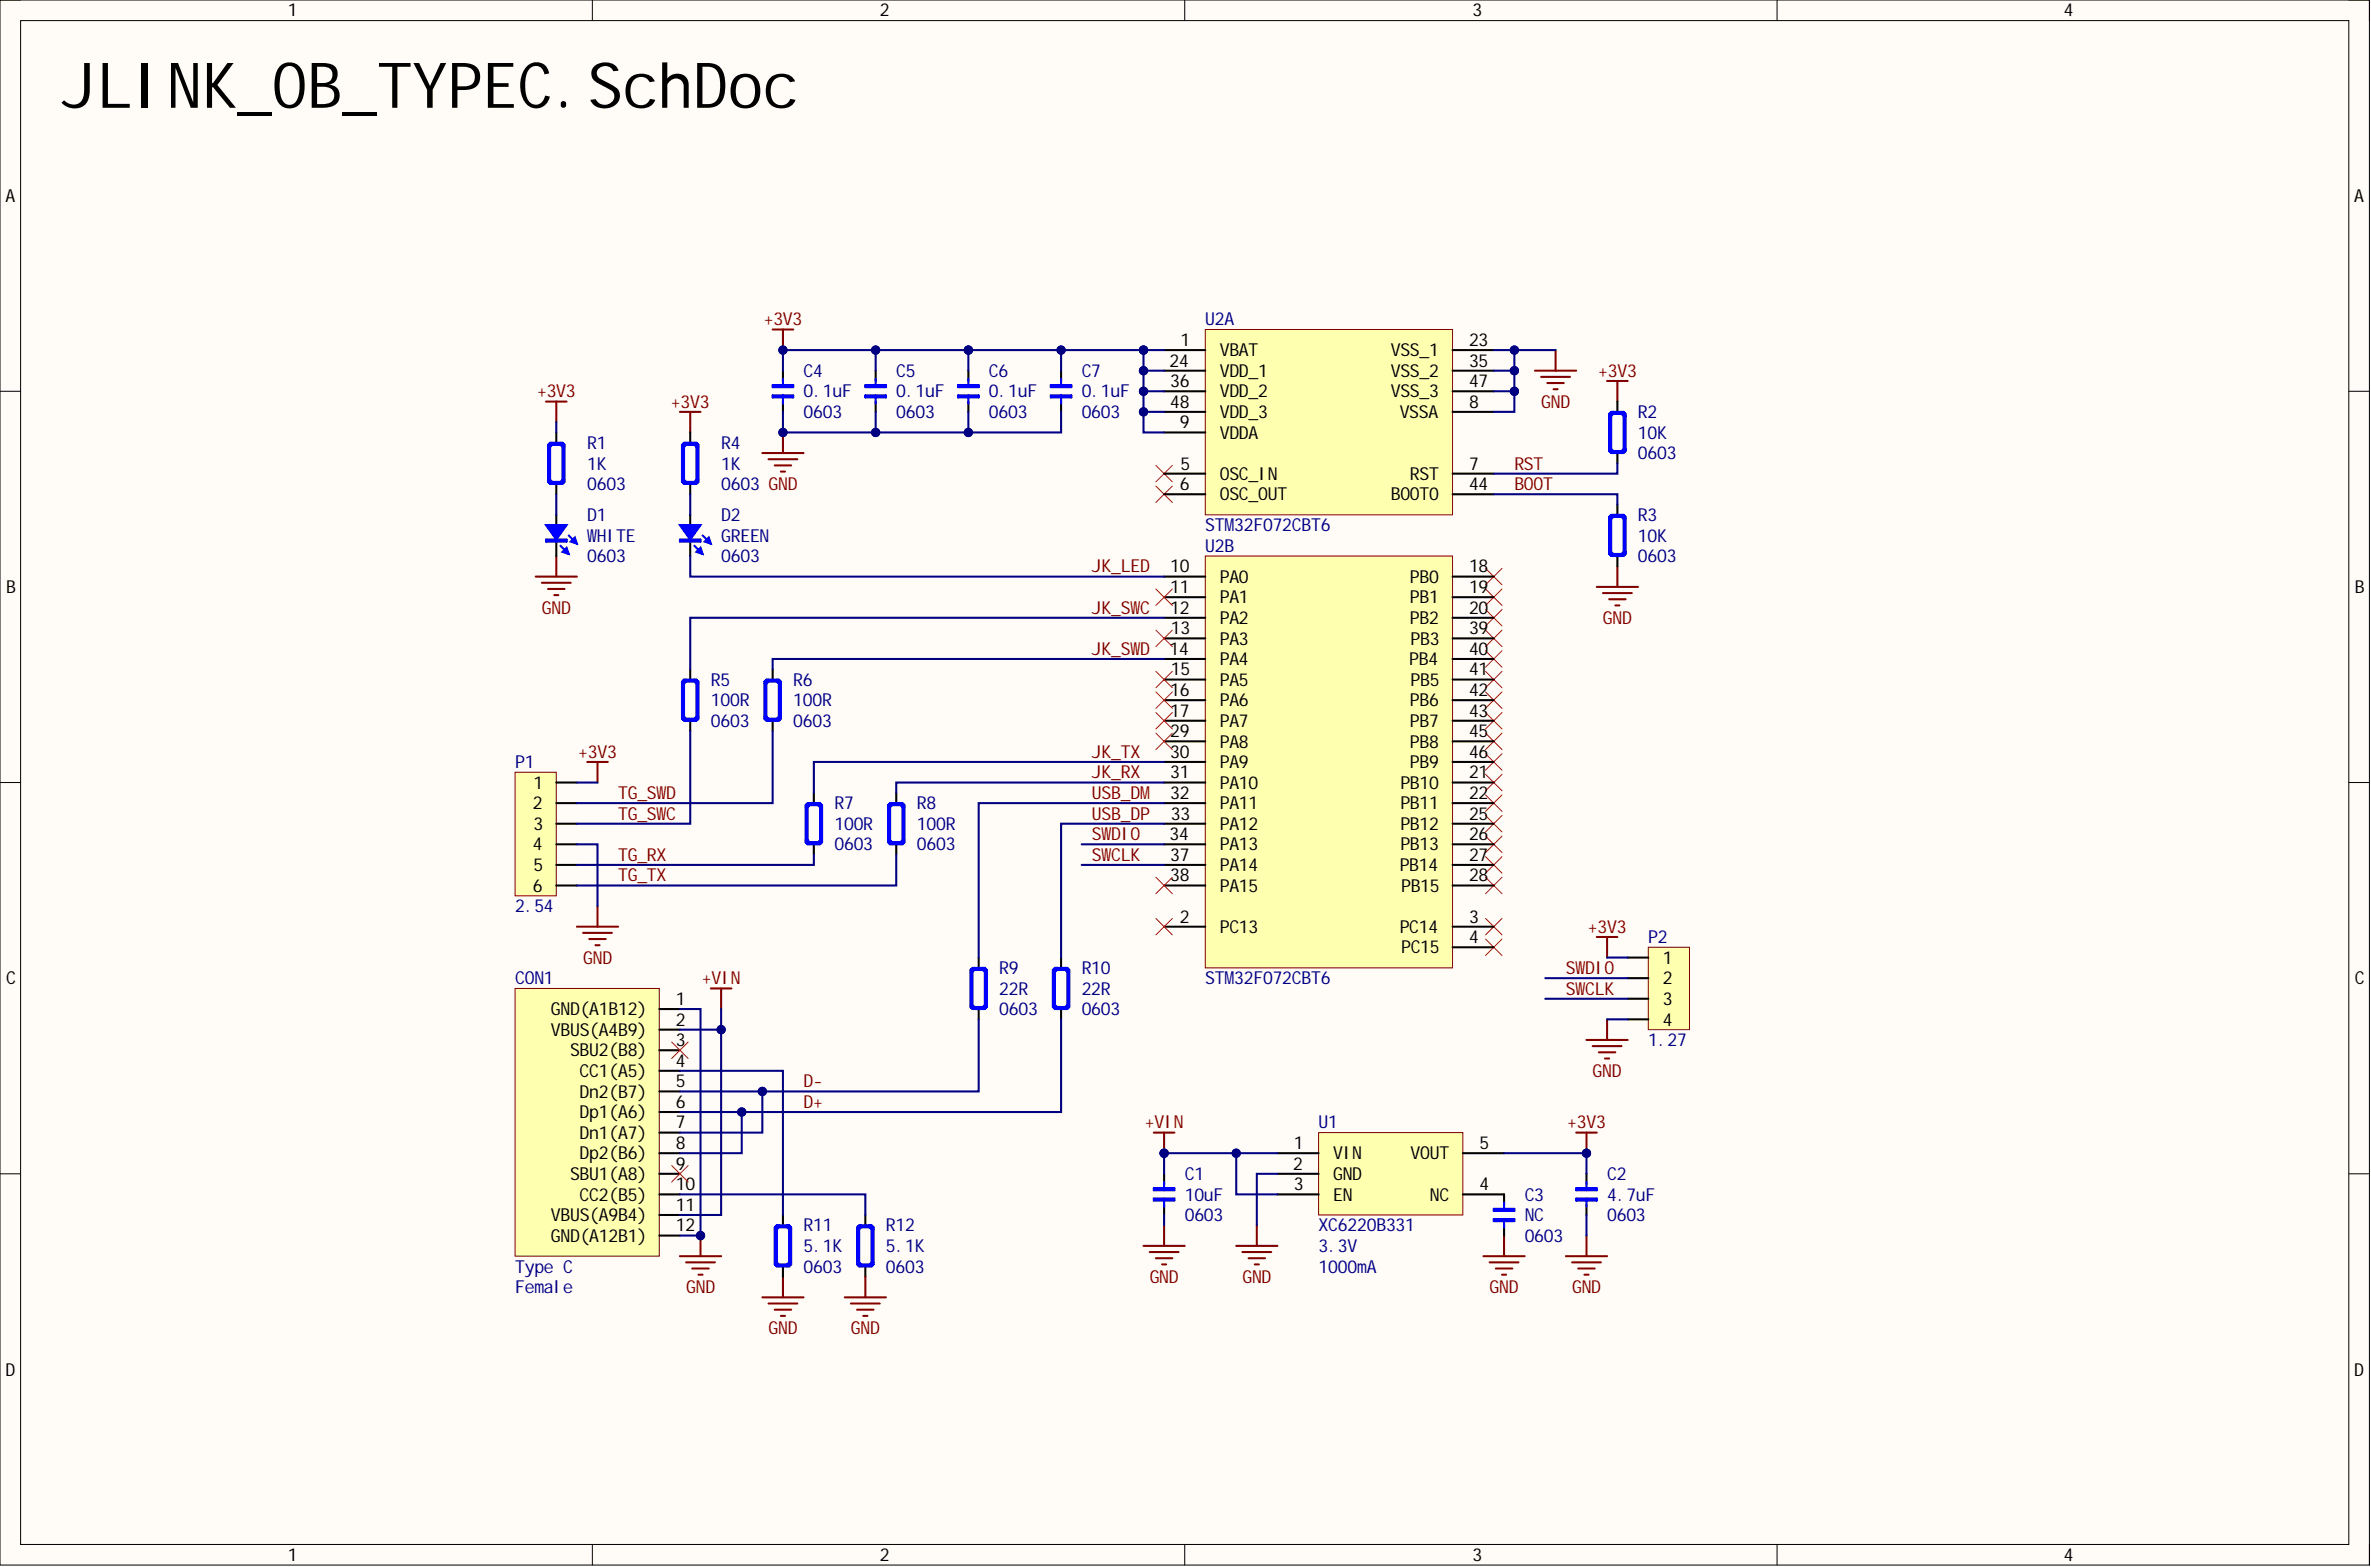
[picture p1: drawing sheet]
<svg xmlns="http://www.w3.org/2000/svg" width="292mm" height="193mm" viewBox="0 0 292 193" stroke-linecap="round" stroke-linejoin="round" font-family="sans-serif">
<defs><g id="words">
<text font-size="7.8" x="7.6" y="13.3">JLINK_OB_TYPEC.SchDoc</text>
<g font-size="2.2">
<text x="35.5" y="2">1</text>
<text x="108.4" y="2">2</text>
<text x="181.4" y="2">3</text>
<text x="254.3" y="2">4</text>
<text x=".7" y="24.9">A</text>
<text x="290" y="24.9">A</text>
<text x="144.1" y="45.1">24</text>
<text x="144.2" y="47.7">36</text>
<text x="145.4" y="42.6">1</text>
<text x="150.3" y="43.9">VBAT</text>
<text x="150.3" y="46.4">VDD_1</text>
<text x="171.3" y="43.9">VSS_1</text>
<text x="171.3" y="46.4">VSS_2</text>
<text x="181" y="42.6">23</text>
<text x="181" y="45.1">35</text>
<text x="181" y="47.7">47</text>
<text x="144.2" y="50.2">48</text>
<text x="145.4" y="52.7">9</text>
<text x="150.3" y="48.9">VDD_2</text>
<text x="150.3" y="51.5">VDD_3</text>
<text x="171.3" y="48.9">VSS_3</text>
<text x="172.4" y="51.5">VSSA</text>
<text x="181" y="50.2">8</text>
<text x="145.4" y="57.8">5</text>
<text x="150.3" y="59.1">OSC_IN</text>
<text x="150.3" y="54">VDDA</text>
<text x="173.7" y="59.1">RST</text>
<text x="181" y="57.8">7</text>
<text x="145.4" y="60.4">6</text>
<text x="150.3" y="61.6">OSC_OUT</text>
<text x="171.3" y="61.6">BOOT0</text>
<text x="181" y="60.4">44</text>
<text x="144.2" y="70.5">10</text>
<text x="150.3" y="71.8">PA0</text>
<text x="173.7" y="71.8">PB0</text>
<text x="181" y="70.5">18</text>
<text x=".8" y="73">B</text>
<text x="144.2" y="73">11</text>
<text x="144.2" y="75.6">12</text>
<text x="150.3" y="74.3">PA1</text>
<text x="150.3" y="76.8">PA2</text>
<text x="173.7" y="76.8">PB2</text>
<text x="173.7" y="74.3">PB1</text>
<text x="181" y="75.6">20</text>
<text x="181" y="73">19</text>
<text x="290.1" y="73">B</text>
<text x="144.1" y="80.6">14</text>
<text x="144.3" y="78.1">13</text>
<text x="144.3" y="83.2">15</text>
<text x="150.3" y="79.4">PA3</text>
<text x="150.3" y="81.9">PA4</text>
<text x="173.6" y="81.9">PB4</text>
<text x="173.8" y="79.4">PB3</text>
<text x="181" y="78.1">39</text>
<text x="181" y="83.2">41</text>
<text x="181" y="80.6">40</text>
<text x="144.2" y="85.7">16</text>
<text x="144.2" y="88.3">17</text>
<text x="150.3" y="84.4">PA5</text>
<text x="150.3" y="87">PA6</text>
<text x="150.3" y="89.5">PA7</text>
<text x="173.7" y="87">PB6</text>
<text x="173.7" y="89.5">PB7</text>
<text x="173.8" y="84.4">PB5</text>
<text x="181" y="85.7">42</text>
<text x="181" y="88.3">43</text>
<text x="144.2" y="90.8">29</text>
<text x="144.2" y="93.3">30</text>
<text x="144.2" y="95.9">31</text>
<text x="150.3" y="92.1">PA8</text>
<text x="150.3" y="94.6">PA9</text>
<text x="173.7" y="92.1">PB8</text>
<text x="173.7" y="94.6">PB9</text>
<text x="181" y="95.9">21</text>
<text x="181" y="90.8">45</text>
<text x="181" y="93.3">46</text>
<text x="65.7" y="99.7">2</text>
<text x="65.7" y="97.1">1</text>
<text x="144.2" y="98.4">32</text>
<text x="144.3" y="100.9">33</text>
<text x="150.3" y="97.1">PA10</text>
<text x="150.3" y="99.7">PA11</text>
<text x="172.5" y="97.1">PB10</text>
<text x="172.5" y="99.7">PB11</text>
<text x="181" y="98.4">22</text>
<text x="181" y="100.9">25</text>
<text x="65.7" y="104.7">4</text>
<text x="65.7" y="102.2">3</text>
<text x="65.7" y="107.3">5</text>
<text x="144.1" y="103.5">34</text>
<text x="144.2" y="106">37</text>
<text x="150.3" y="102.2">PA12</text>
<text x="150.3" y="104.7">PA13</text>
<text x="150.3" y="107.3">PA14</text>
<text x="172.4" y="107.3">PB14</text>
<text x="172.5" y="102.2">PB12</text>
<text x="172.5" y="104.7">PB13</text>
<text x="181" y="103.5">26</text>
<text x="181" y="106">27</text>
<text x="65.7" y="109.8">6</text>
<text x="144.2" y="108.5">38</text>
<text x="145.4" y="113.6">2</text>
<text x="150.3" y="109.8">PA15</text>
<text x="172.6" y="109.8">PB15</text>
<text x="181" y="113.6">3</text>
<text x="181" y="108.5">28</text>
<text x="150.3" y="114.9">PC13</text>
<text x="172.4" y="114.9">PC14</text>
<text x="172.6" y="117.4">PC15</text>
<text x="181" y="116.1">4</text>
<text x="204.8" y="118.7">1</text>
<text x=".8" y="121.2">C</text>
<text x="67.9" y="125">GND(A1B12)</text>
<text x="83.3" y="123.8">1</text>
<text x="204.8" y="121.2">2</text>
<text x="204.8" y="123.8">3</text>
<text x="290.1" y="121.2">C</text>
<text x="67.9" y="127.6">VBUS(A4B9)</text>
<text x="70.2" y="130.1">SBU2(B8)</text>
<text x="83.3" y="126.3">2</text>
<text x="83.3" y="128.8">3</text>
<text x="83.3" y="131.4">4</text>
<text x="204.8" y="126.3">4</text>
<text x="71.4" y="132.6">CC1(A5)</text>
<text x="71.4" y="135.2">Dn2(B7)</text>
<text x="71.4" y="137.7">Dp1(A6)</text>
<text x="83.3" y="133.9">5</text>
<text x="83.3" y="136.4">6</text>
<text x="71.4" y="140.2">Dn1(A7)</text>
<text x="71.4" y="142.8">Dp2(B6)</text>
<text x="83.3" y="139">7</text>
<text x="83.3" y="141.5">8</text>
<text x="159.4" y="141.5">1</text>
<text x="164.2" y="142.8">VIN</text>
<text x="173.8" y="142.8">VOUT</text>
<text x="182.3" y="141.5">5</text>
<text x="70.2" y="145.3">SBU1(A8)</text>
<text x="71.4" y="147.8">CC2(B5)</text>
<text x="83.3" y="149.1">11</text>
<text x="83.3" y="144">9</text>
<text x="83.3" y="146.6">10</text>
<text x="159.3" y="144">2</text>
<text x="159.4" y="146.6">3</text>
<text x="164.2" y="145.3">GND</text>
<text x="164.2" y="147.8">EN</text>
<text x="176.2" y="147.8">NC</text>
<text x="182.3" y="146.6">4</text>
<text x="67.9" y="152.9">GND(A12B1)</text>
<text x="67.9" y="150.4">VBUS(A9B4)</text>
<text x="83.3" y="151.6">12</text>
<text x=".7" y="169.4">D</text>
<text x="290" y="169.4">D</text>
<text x="35.5" y="192.2">1</text>
<text x="108.4" y="192.2">2</text>
<text x="181.4" y="192.2">3</text>
<text x="254.3" y="192.2">4</text>
</g>
<g font-size="2.2" fill="#800000">
<text x="94.1" y="40.1">+3V3</text>
<text x="196.9" y="46.4">+3V3</text>
<text x="66.2" y="48.9">+3V3</text>
<text x="82.7" y="50.2">+3V3</text>
<text x="189.9" y="50.2">GND</text>
<text x="186.6" y="57.8">RST</text>
<text x="186.6" y="60.4">BOOT</text>
<text x="134.5" y="70.5">JK_LED</text>
<text x="66.8" y="75.6">GND</text>
<text x="134.5" y="75.6">JK_SWC</text>
<text x="197.5" y="76.8">GND</text>
<text x="134.5" y="80.6">JK_SWD</text>
<text x="71.2" y="93.3">+3V3</text>
<text x="134.5" y="93.3">JK_TX</text>
<text x="134.5" y="95.9">JK_RX</text>
<text x="76.1" y="100.9">TG_SWC</text>
<text x="76.1" y="98.4">TG_SWD</text>
<text x="134.5" y="100.9">USB_DP</text>
<text x="134.5" y="98.4">USB_DM</text>
<text x="76.1" y="106">TG_RX</text>
<text x="134.5" y="103.5">SWDIO</text>
<text x="134.5" y="106">SWCLK</text>
<text x="76.1" y="108.5">TG_TX</text>
<text x="71.8" y="118.7">GND</text>
<text x="192.9" y="120">SWDIO</text>
<text x="195.6" y="114.9">+3V3</text>
<text x="86.5" y="121.2">+VIN</text>
<text x="192.9" y="122.5">SWCLK</text>
<text x="99" y="133.9">D-</text>
<text x="99" y="136.4">D+</text>
<text x="196.2" y="132.6">GND</text>
<text x="141" y="139">+VIN</text>
<text x="193.1" y="139">+3V3</text>
<text x="84.5" y="159.3">GND</text>
<text x="141.6" y="158">GND</text>
<text x="153.1" y="158">GND</text>
<text x="183.5" y="159.3">GND</text>
<text x="193.7" y="159.3">GND</text>
<text x="94.7" y="164.3">GND</text>
<text x="104.8" y="164.3">GND</text>
</g>
<g font-size="2.2" fill="#000080">
<text x="148.5" y="40.1">U2A</text>
<text x="99" y="46.4">C4</text>
<text x="110.4" y="46.4">C5</text>
<text x="121.8" y="46.4">C6</text>
<text x="133.3" y="46.4">C7</text>
<text x="99" y="48.9">0.1uF</text>
<text x="99" y="51.5">0603</text>
<text x="110.4" y="48.9">0.1uF</text>
<text x="110.4" y="51.5">0603</text>
<text x="121.8" y="48.9">0.1uF</text>
<text x="121.8" y="51.5">0603</text>
<text x="133.3" y="48.9">0.1uF</text>
<text x="133.3" y="51.5">0603</text>
<text x="201.8" y="51.5">R2</text>
<text x="72.3" y="57.8">1K</text>
<text x="72.3" y="55.3">R1</text>
<text x="88.8" y="57.8">1K</text>
<text x="88.8" y="55.3">R4</text>
<text x="201.8" y="56.6">0603</text>
<text x="201.8" y="54">10K</text>
<text x="72.3" y="60.4">0603</text>
<text x="72.3" y="64.2">D1</text>
<text x="88.8" y="60.4">0603 GND</text>
<text x="88.8" y="64.2">D2</text>
<text x="148.5" y="65.4">STM32F072CBT6</text>
<text x="201.8" y="64.2">R3</text>
<text x="72.3" y="69.2">0603</text>
<text x="72.3" y="66.7">WHITE</text>
<text x="88.8" y="69.2">0603</text>
<text x="88.8" y="66.7">GREEN</text>
<text x="148.5" y="68">U2B</text>
<text x="201.8" y="69.2">0603</text>
<text x="201.8" y="66.7">10K</text>
<text x="87.6" y="89.5">0603</text>
<text x="87.6" y="87">100R</text>
<text x="87.6" y="84.4">R5</text>
<text x="97.7" y="89.5">0603</text>
<text x="97.7" y="87">100R</text>
<text x="97.7" y="84.4">R6</text>
<text x="63.5" y="94.6">P1</text>
<text x="102.8" y="99.7">R7</text>
<text x="113" y="99.7">R8</text>
<text x="102.8" y="104.7">0603</text>
<text x="102.8" y="102.2">100R</text>
<text x="113" y="104.7">0603</text>
<text x="113" y="102.2">100R</text>
<text x="63.5" y="112.3">2.54</text>
<text x="123.1" y="120">R9</text>
<text x="133.3" y="120">R10</text>
<text x="203.1" y="116.1">P2</text>
<text x="63.5" y="121.2">CON1</text>
<text x="123.1" y="125">0603</text>
<text x="123.1" y="122.5">22R</text>
<text x="133.3" y="125">0603</text>
<text x="133.3" y="122.5">22R</text>
<text x="148.5" y="121.2">STM32F072CBT6</text>
<text x="203.1" y="128.8">1.27</text>
<text x="162.5" y="139">U1</text>
<text x="146" y="147.8">10uF</text>
<text x="146" y="145.3">C1</text>
<text x="187.8" y="147.8">C3</text>
<text x="198" y="147.8">4.7uF</text>
<text x="198" y="145.3">C2</text>
<text x="99" y="154.2">5.1K</text>
<text x="99" y="151.6">R11</text>
<text x="109.1" y="154.2">5.1K</text>
<text x="109.1" y="151.6">R12</text>
<text x="146" y="150.4">0603</text>
<text x="162.5" y="154.2">3.3V</text>
<text x="162.5" y="151.6">XC6220B331</text>
<text x="187.8" y="150.4">NC</text>
<text x="187.8" y="152.9">0603</text>
<text x="198" y="150.4">0603</text>
<text x="63.5" y="156.7">Type C</text>
<text x="63.5" y="159.3">Female</text>
<text x="99" y="156.7">0603</text>
<text x="109.1" y="156.7">0603</text>
<text x="162.5" y="156.7">1000mA</text>
</g>
</g></defs>
<path d="M0 0h291.9v192.7h-291.9z" fill-rule="evenodd" fill="#fffcf8"/>
<path d="M0 0h291.9v192.7h-291.9z" fill="none" stroke="#000" stroke-width=".12"/>
<path d="M2.5 2.5h286.9v187.7h-286.9z" fill-rule="evenodd" fill="#fffcf8"/>
<g fill="none" stroke="#000" stroke-width=".12">
<path d="M0 0h2.5M2.5 2.5h286.9v187.7h-286.9zM73 0v2.5M146 0v2.5M218.9 0v2.5M289.4 0h2.5v2.5M0 48.2h2.5M289.4 48.2h2.5M0 96.4h2.5M289.4 96.4h2.5M0 144.5h2.5M289.4 144.5h2.5"/>
<path d="M73 190.2v2.5M146 190.2v2.5M218.9 190.2v2.5M291.9 190.2v2.5"/>
</g>
<g fill="none" stroke="#f00" stroke-width=".12">
<path d="M183 70l2 2M183 72.5l2 2.1M183 75.1l2 2M183 77.6l2 2M185 70l-2 2M185 72.5l-2 2.1M185 75.1l-2 2M185 77.6l-2 2M183 80.1l2 2.1M183 82.7l2 2M183 85.2l2 2M183 87.7l2 2.1"/>
<path d="M183 90.3l2 2M183 92.8l2 2M183 95.4l2 2M183 97.9l2 2M185 80.1l-2 2.1M185 82.7l-2 2M185 85.2l-2 2M185 87.7l-2 2.1M185 90.3l-2 2M185 92.8l-2 2M185 95.4l-2 2M185 97.9l-2 2"/>
<path d="M183 100.4l2 2.1M183 103l2 2M183 105.5l2 2M183 108l2 2.1M183 113.1l2 2M183 115.6l2 2.1M185 100.4l-2 2.1M185 103l-2 2M185 105.5l-2 2M185 108l-2 2.1M185 113.1l-2 2M185 115.6l-2 2.1"/>
</g>
<path d="M83.8 50.7h2.5M85 50.7v2.6M95.2 40.6h2.5M96.5 40.6v2.5" fill="none" stroke="#800000" stroke-width=".25"/>
<circle cx="96.5" cy="43.1" r=".51" fill="#000080"/>
<circle cx="96.5" cy="43.1" r=".51" fill="none" stroke="#000080" stroke-width=".12"/>
<path d="M93.9 55.8h5.1M94.7 56.6h3.5M95.4 57.3h2.1M96.2 58.1h.5M96.5 53.3v2.5" fill="none" stroke="#800000" stroke-width=".25"/>
<circle cx="96.5" cy="53.3" r=".51" fill="#000080"/>
<circle cx="96.5" cy="53.3" r=".51" fill="none" stroke="#000080" stroke-width=".12"/>
<g fill="none" stroke="#800000" stroke-width=".25">
<path d="M189.1 45.6h5.1M189.9 46.4h3.5M190.6 47.2h2.1M191.4 47.9h.5M191.6 43.1v2.5M198 46.9h2.5M199.3 46.9v2.6M196.7 72.3h5.1M197.5 73h3.5M198.2 73.8h2.1M199 74.6h.5M199.3 69.7v2.6"/>
<path d="M142.1 139.5h2.6M143.4 139.5v2.5"/>
</g>
<path d="M142.4 57.3l2 2M142.4 59.8l2 2.1M144.4 57.3l-2 2M144.4 59.8l-2 2.1" fill="none" stroke="#f00" stroke-width=".12"/>
<circle cx="143.4" cy="142" r=".51" fill="#000080"/>
<circle cx="143.4" cy="142" r=".51" fill="none" stroke="#000080" stroke-width=".12"/>
<path d="M194.2 139.5h2.5M195.4 139.5v2.5" fill="none" stroke="#800000" stroke-width=".25"/>
<circle cx="195.5" cy="142" r=".51" fill="#000080"/>
<circle cx="195.5" cy="142" r=".51" fill="none" stroke="#000080" stroke-width=".12"/>
<g fill="none" stroke="#800000" stroke-width=".25">
<path d="M67.3 49.5h2.5M68.5 49.5v2.5M66 71h5.1M66.8 71.8h3.5M67.5 72.5h2M68.3 73.3h.5M68.5 68.5v2.5M93.9 159.8h5.1M96.5 157.2v2.6M140.9 153.4h5.1M141.6 154.2h3.6M142.4 154.9h2"/>
<path d="M143.2 155.7h.5M143.4 150.9v2.5M152.3 153.4h5.1M153.1 154.2h3.5M153.8 154.9h2.1M154.6 155.7h.5M154.8 150.9v2.5M182.8 154.7h5M183.5 155.5h3.6M184.3 156.2h2M185 157h.6M185.3 152.2v2.5"/>
<path d="M192.9 154.7h5.1M193.7 155.5h3.5M194.4 156.2h2.1M195.2 157h.5M195.4 152.2v2.5M94.7 160.5h3.5M95.4 161.3h2.1M96.2 162h.5"/>
</g>
<g fill="none" stroke="#000" stroke-width=".25">
<path d="M68.5 53.3v1.2M68.5 59.6v1.3M85 53.3v1.2M85 59.6v1.3M96.5 45.6v1.3M96.5 49.5v1.2M107.9 45.6v1.3M107.9 49.5v1.2M119.3 45.6v1.3M119.3 49.5v1.2M130.7 45.6v1.3M130.7 49.5v1.2"/>
<path d="M199.3 49.5v1.2M199.3 55.8v1.3M68.5 63.4v1.3M68.5 66.4v2.1M199.3 62.1v1.3M199.3 68.5v1.2M85 82.4v1.3M85 88.8v1.2M95.2 82.4v1.3M95.2 88.8v1.2M100.3 97.6v1.3M110.4 97.6v1.3"/>
<path d="M100.3 104v1.2M110.4 104v1.2M120.6 117.9v1.3M130.7 117.9v1.3M120.6 124.3v1.2M130.7 124.3v1.2M96.5 149.6v1.3M96.5 156v1.2M143.4 144.5v1.3M143.4 148.4v1.2M185.3 147.1v1.3M185.3 150.9v1.3"/>
<path d="M195.4 144.5v1.3M195.4 148.4v1.2"/>
</g>
<g fill="none" stroke="#00f" stroke-width=".25">
<path d="M67.5 54.8l.3-.3h1.5l.2 .3v4.5l-.2 .3h-1.5l-.3-.3zM67.5 59.1l.5 .5M67.6 54.7h1.8v4.8h-1.8zM67.8 55l.2-.2h1l.3 .2v4.1l-.3 .2h-1l-.2-.2zM68 54.5l-.5 .5M69 54.5l.5 .5M69.5 59.1l-.5 .5M84 54.8l.3-.3h1.5l.2 .3v4.5l-.2 .3h-1.5l-.3-.3zM84 59.1l.5 .5M84.1 54.7h1.8v4.8h-1.8zM84.3 55l.2-.2h1l.3 .2v4.1l-.3 .2h-1l-.2-.2zM84.5 54.5l-.5 .5"/>
<path d="M85.5 54.5l.5 .5M86 59.1l-.5 .5M95.2 47.4h2.5v.3h-2.5zM95.2 48.7h2.5v.2h-2.5zM95.2 48.8h2.5M95.2 47.5h2.5M96.5 46.7v1M96.5 48.7v1M106.6 47.4h2.5v.3h-2.5zM106.6 48.7h2.5v.2h-2.5zM106.6 48.8h2.5M106.6 47.5h2.5"/>
<path d="M107.9 46.7v1M107.9 48.7v1M118 47.4h2.6v.3h-2.6zM118 48.7h2.6v.2h-2.6zM118 48.8h2.6M118 47.5h2.6M119.3 46.7v1M119.3 48.7v1M129.5 47.4h2.5v.3h-2.5zM129.5 48.7h2.5v.2h-2.5zM129.5 48.8h2.5M129.5 47.5h2.5"/>
<path d="M130.7 46.7v1M130.7 48.7v1M198.2 51l.3-.3h1.5l.3 .3v4.5l-.3 .3h-1.5l-.3-.3zM198.2 55.3l.5 .5M198.4 50.8h1.7v4.9h-1.7zM198.5 51.2l.2-.2h1.1l.2 .2v4.1l-.2 .2h-1.1l-.2-.2zM198.7 50.7l-.5 .5M199.8 50.7l.5 .5M200.3 55.3l-.5 .5M198.2 63.7l.3-.3h1.5l.3 .3v4.5l-.3 .3h-1.5l-.3-.3zM198.2 68l.5 .5M198.4 63.5h1.7v4.8h-1.7z"/>
<path d="M198.5 63.9l.2-.2h1.1l.2 .2v4.1l-.2 .2h-1.1l-.2-.2zM198.7 63.4l-.5 .5M199.8 63.4l.5 .5M200.3 68l-.5 .5M84 83.9l.3-.2h1.5l.2 .2v4.6l-.2 .3h-1.5l-.3-.3zM84 88.3l.5 .5M84.1 83.8h1.8v4.8h-1.8zM84.3 84.2l.2-.3h1l.3 .3v4.1l-.3 .2h-1l-.2-.2zM84.5 83.7l-.5 .5M85.5 83.7l.5 .5M86 88.3l-.5 .5M94.2 83.9l.2-.2h1.5l.3 .2v4.6l-.3 .3h-1.5l-.2-.3z"/>
<path d="M94.2 88.3l.5 .5M94.3 83.8h1.8v4.8h-1.8zM94.4 84.2l.3-.3h1l.2 .3v4.1l-.2 .2h-1l-.3-.2zM94.7 83.7l-.5 .5M95.7 83.7l.5 .5M96.2 88.3l-.5 .5M99.2 99.2l.3-.3h1.5l.3 .3v4.5l-.3 .3h-1.5l-.3-.3zM99.4 99h1.8v4.8h-1.8zM99.5 99.4l.3-.2h1l.2 .2v4.1l-.2 .2h-1l-.3-.2zM99.8 98.9l-.6 .5M100.8 98.9l.5 .5M109.4 99.2l.3-.3h1.5l.2 .3v4.5l-.2 .3h-1.5l-.3-.3z"/>
<path d="M109.5 99h1.8v4.8h-1.8zM109.7 99.4l.2-.2h1l.3 .2v4.1l-.3 .2h-1l-.2-.2zM109.9 98.9l-.5 .5M110.9 98.9l.5 .5M99.2 103.5l.6 .5M101.3 103.5l-.5 .5M109.4 103.5l.5 .5M111.4 103.5l-.5 .5M119.6 119.4l.2-.2h1.5l.3 .2v4.6l-.3 .3h-1.5l-.2-.3zM119.7 119.3h1.8v4.8h-1.8zM119.8 119.7l.3-.3h1l.2 .3v4.1l-.2 .2h-1l-.3-.2zM120.1 119.2l-.5 .5"/>
<path d="M121.1 119.2l.5 .5M129.7 119.4l.3-.2h1.5l.2 .2v4.6l-.2 .3h-1.5l-.3-.3zM129.8 119.3h1.8v4.8h-1.8zM130 119.7l.2-.3h1l.3 .3v4.1l-.3 .2h-1l-.2-.2zM130.2 119.2l-.5 .5M131.2 119.2l.5 .5M119.6 123.8l.5 .5M121.6 123.8l-.5 .5M129.7 123.8l.5 .5M131.7 123.8l-.5 .5M95.4 151.1l.3-.2h1.5l.3 .2v4.6l-.3 .3h-1.5l-.3-.3zM95.4 155.5l.5 .5"/>
<path d="M95.6 151h1.7v4.8h-1.7zM95.7 151.4l.2-.3h1.1l.2 .3v4.1l-.2 .2h-1.1l-.2-.2zM95.9 150.9l-.5 .5M97 150.9l.5 .5M97.5 155.5l-.5 .5M142.1 146.3h2.6v.3h-2.6zM142.1 147.6h2.6v.2h-2.6zM142.1 147.7h2.6M142.1 146.5h2.6M143.4 145.6v1M143.4 147.6v1M184 148.9h2.6v.2h-2.6z"/>
<path d="M184 150.1h2.6v.3h-2.6zM184 150.3h2.6M184 149h2.6M185.3 148.1v1M185.3 150.1v1M194.2 146.3h2.5v.3h-2.5zM194.2 147.6h2.5v.2h-2.5zM194.2 147.7h2.5M194.2 146.5h2.5M195.4 145.6v1M195.4 147.6v1"/>
</g>
<g fill="none" stroke="#00f" stroke-width=".12">
<path d="M95.2 48.7h2.5v.2h-2.5zM95.2 47.4h2.5v.3h-2.5zM106.6 48.7h2.5v.2h-2.5zM106.6 47.4h2.5v.3h-2.5zM118 48.7h2.6v.2h-2.6zM118 47.4h2.6v.3h-2.6zM129.5 48.7h2.5v.2h-2.5zM129.5 47.4h2.5v.3h-2.5zM142.1 147.6h2.6v.2h-2.6zM142.1 146.3h2.6v.3h-2.6zM184 150.1h2.6v.3h-2.6zM184 148.9h2.6v.2h-2.6z"/>
<path d="M194.2 147.6h2.5v.2h-2.5zM194.2 146.3h2.5v.3h-2.5z"/>
</g>
<path d="M67.3 64.7h2.5l-1.3 1.7z" fill="#00f"/>
<path d="M67.3 64.7h2.5l-1.3 1.7zM69 67.2l1.1 1M70.1 65.9l1 1" fill="none" stroke="#00f" stroke-width=".25"/>
<path d="M69.3 68l.5-.5 .3 .7z" fill="#00f"/>
<path d="M69.3 68l.5-.5 .3 .7z" fill="none" stroke="#00f" stroke-width=".25"/>
<path d="M70.3 66.7l.5-.5 .3 .7z" fill="#00f"/>
<path d="M67.3 66.4h2.5v.3h-2.5zM67.3 66.6h2.5M70.3 66.7l.5-.5 .3 .7z" fill="none" stroke="#00f" stroke-width=".25"/>
<path d="M67.3 66.4h2.5v.3h-2.5z" fill="none" stroke="#00f" stroke-width=".12"/>
<path d="M85 63.4v1.3M85 66.4v2.1" fill="none" stroke="#000" stroke-width=".25"/>
<path d="M83.8 64.7h2.5l-1.3 1.7z" fill="#00f"/>
<path d="M83.8 64.7h2.5l-1.3 1.7zM85.5 67.2l1.1 1M86.6 65.9l1 1" fill="none" stroke="#00f" stroke-width=".25"/>
<path d="M85.8 68l.5-.5 .3 .7z" fill="#00f"/>
<path d="M85.8 68l.5-.5 .3 .7z" fill="none" stroke="#00f" stroke-width=".25"/>
<path d="M86.8 66.7l.5-.5 .3 .7z" fill="#00f"/>
<path d="M83.8 66.4h2.5v.3h-2.5zM83.8 66.6h2.5M86.8 66.7l.5-.5 .3 .7z" fill="none" stroke="#00f" stroke-width=".25"/>
<path d="M83.8 66.4h2.5v.3h-2.5z" fill="none" stroke="#00f" stroke-width=".12"/>
<path d="M148.5 40.6h30.5v22.8h-30.5z" fill-rule="evenodd" fill="#ffffb0"/>
<path d="M148.5 40.6h30.5v22.8h-30.5z" fill="none" stroke="#800000" stroke-width=".12"/>
<g fill="none" stroke="#000" stroke-width=".25">
<path d="M143.4 43.1h5.1M143.4 58.3h5.1M143.4 50.7h5.1M143.4 53.3h5.1M143.4 45.6h5.1M143.4 48.2h5.1M179 43.1h5M179 58.3h5M179 50.7h5M179 45.6h5M179 48.2h5M143.4 60.9h5.1"/>
<path d="M179 60.9h5"/>
</g>
<path d="M148.5 68.5h30.5v50.7h-30.5z" fill-rule="evenodd" fill="#ffffb0"/>
<path d="M148.5 68.5h30.5v50.7h-30.5z" fill="none" stroke="#800000" stroke-width=".12"/>
<g fill="none" stroke="#000" stroke-width=".25">
<path d="M143.4 71h5.1M143.4 73.5h5.1M143.4 76.1h5.1M143.4 78.6h5.1M179 71h5M179 73.5h5M179 76.1h5M179 78.6h5M143.4 81.2h5.1M143.4 83.7h5.1M143.4 86.2h5.1M143.4 88.8h5.1"/>
<path d="M143.4 96.4h5.1M143.4 98.9h5.1M143.4 91.3h5.1M143.4 93.8h5.1M179 81.2h5M179 83.7h5M179 86.2h5M179 88.8h5M179 96.4h5M179 98.9h5M179 91.3h5M179 93.8h5"/>
<path d="M143.4 114.1h5.1M143.4 101.4h5.1M143.4 104h5.1M143.4 106.5h5.1M143.4 109h5.1M179 114.1h5M179 116.7h5M179 101.4h5M179 104h5M179 106.5h5M179 109h5M106.6 149.6v1.3"/>
<path d="M106.6 156v1.2"/>
</g>
<path d="M105.6 151.1l.2-.2h1.6l.2 .2v4.6l-.2 .3h-1.6l-.2-.3zM105.6 155.5l.5 .5M105.7 151h1.8v4.8h-1.8zM105.8 151.4l.3-.3h1l.3 .3v4.1l-.3 .2h-1l-.3-.2zM106.1 150.9l-.5 .5M107.1 150.9l.5 .5M107.6 155.5l-.5 .5" fill="none" stroke="#00f" stroke-width=".25"/>
<path d="M104.1 159.8h5M106.6 157.2v2.6M104.8 160.5h3.6M105.6 161.3h2M106.4 162h.5" fill="none" stroke="#800000" stroke-width=".25"/>
<path d="M63.5 121.7h17.7v33h-17.7z" fill-rule="evenodd" fill="#ffffb0"/>
<path d="M63.5 121.7h17.7v33h-17.7z" fill="none" stroke="#800000" stroke-width=".12"/>
<path d="M81.2 126.8h2.6M81.2 124.3h2.6M81.2 129.3h2.6M81.2 131.9h2.6M81.2 134.4h2.6M81.2 136.9h2.6M81.2 139.5h2.6M81.2 152.2h2.6M81.2 149.6h2.6M81.2 142h2.6M81.2 144.5h2.6M81.2 147.1h2.6" fill="none" stroke="#000" stroke-width=".25"/>
<path d="M87.6 121.7h2.5M88.8 121.7v2.6M83.8 154.7h5M84.5 155.5h3.6M85.3 156.2h2M86 157h.6M86.3 152.2v2.5" fill="none" stroke="#800000" stroke-width=".25"/>
<circle cx="86.3" cy="152.2" r=".51" fill="#000080"/>
<circle cx="86.3" cy="152.2" r=".51" fill="none" stroke="#000080" stroke-width=".12"/>
<path d="M82.7 128.3l2.1 2M84.8 128.3l-2.1 2M82.7 143.5l2.1 2.1M84.8 143.5l-2.1 2.1" fill="none" stroke="#f00" stroke-width=".12"/>
<path d="M63.5 95.1h5v15.2h-5z" fill-rule="evenodd" fill="#ffffb0"/>
<path d="M63.5 95.1h5v15.2h-5z" fill="none" stroke="#800000" stroke-width=".12"/>
<path d="M68.5 96.4h2.6M68.5 98.9h2.6M68.5 101.4h2.6M68.5 104h2.6M68.5 106.5h2.6M68.5 109h2.6" fill="none" stroke="#000" stroke-width=".25"/>
<g fill="none" stroke="#f00" stroke-width=".12">
<path d="M142.4 72.5l2 2.1M142.4 77.6l2 2M144.4 72.5l-2 2.1M144.4 77.6l-2 2M142.4 82.7l2 2M142.4 85.2l2 2M142.4 87.7l2 2.1M142.4 90.3l2 2M144.4 82.7l-2 2M144.4 85.2l-2 2M144.4 87.7l-2 2.1M144.4 90.3l-2 2"/>
<path d="M142.4 108l2 2.1M142.4 113.1l2 2M144.4 108l-2 2.1M144.4 113.1l-2 2"/>
</g>
<path d="M162.5 139.5h17.7v10.1h-17.7z" fill-rule="evenodd" fill="#ffffb0"/>
<path d="M162.5 139.5h17.7v10.1h-17.7z" fill="none" stroke="#800000" stroke-width=".12"/>
<path d="M157.4 142h5.1M157.4 144.5h5.1M157.4 147.1h5.1M180.2 142h5.1M180.2 147.1h5.1" fill="none" stroke="#000" stroke-width=".25"/>
<path d="M72.3 93.8h2.6M73.6 93.8v2.6M71.1 114.1h5M71.8 114.9h3.6M72.6 115.6h2M73.4 116.4h.5M73.6 111.6v2.5" fill="none" stroke="#800000" stroke-width=".25"/>
<path d="M203.1 116.7h5v10.1h-5z" fill-rule="evenodd" fill="#ffffb0"/>
<path d="M203.1 116.7h5v10.1h-5z" fill="none" stroke="#800000" stroke-width=".12"/>
<path d="M200.5 117.9h2.6M200.5 120.5h2.6M200.5 123h2.6M200.5 125.5h2.6" fill="none" stroke="#000" stroke-width=".25"/>
<path d="M196.7 115.4h2.6M198 115.4v2.5M195.4 128.1h5.1M196.2 128.8h3.6M197 129.6h2M197.7 130.3h.5M198 125.5v2.6" fill="none" stroke="#800000" stroke-width=".25"/>
<path d="M143.4 142v2.5" fill="none" stroke="#000080" stroke-width=".25"/>
<circle cx="143.4" cy="142" r=".51" fill="#000080"/>
<circle cx="143.4" cy="142" r=".51" fill="none" stroke="#000080" stroke-width=".12"/>
<path d="M71.1 96.4h2.5M85 90v11.4h-13.9M95.2 90v8.9h-24.1M71.1 104h2.5v7.6M100.3 105.2v1.3h-29.2M110.4 105.2v3.8h-39.3M83.8 124.3h2.5v27.9h-2.5" fill="none" stroke="#000080" stroke-width=".25"/>
<circle cx="86.3" cy="152.2" r=".51" fill="#000080"/>
<circle cx="86.3" cy="152.2" r=".51" fill="none" stroke="#000080" stroke-width=".12"/>
<path d="M88.8 124.3v25.3h-5" fill="none" stroke="#000080" stroke-width=".25"/>
<circle cx="88.8" cy="126.8" r=".51" fill="#000080"/>
<circle cx="88.8" cy="126.8" r=".51" fill="none" stroke="#000080" stroke-width=".12"/>
<path d="M83.8 136.9h7.6v5.1h-7.6M83.8 147.1h22.8v2.5" fill="none" stroke="#000080" stroke-width=".25"/>
<circle cx="91.4" cy="136.9" r=".51" fill="#000080"/>
<circle cx="91.4" cy="136.9" r=".51" fill="none" stroke="#000080" stroke-width=".12"/>
<path d="M83.8 134.4h10.1v5.1h-10.1" fill="none" stroke="#000080" stroke-width=".25"/>
<circle cx="93.9" cy="134.4" r=".51" fill="#000080"/>
<circle cx="93.9" cy="134.4" r=".51" fill="none" stroke="#000080" stroke-width=".12"/>
<path d="M83.8 131.9h12.7v17.7M83.8 126.8h5" fill="none" stroke="#000080" stroke-width=".25"/>
<circle cx="88.8" cy="126.8" r=".51" fill="#000080"/>
<circle cx="88.8" cy="126.8" r=".51" fill="none" stroke="#000080" stroke-width=".12"/>
<path d="M85 68.5v2.5h58.4M143.4 76.1h-58.4v6.3M130.7 125.5v11.4h-39.3" fill="none" stroke="#000080" stroke-width=".25"/>
<circle cx="91.4" cy="136.9" r=".51" fill="#000080"/>
<circle cx="91.4" cy="136.9" r=".51" fill="none" stroke="#000080" stroke-width=".12"/>
<path d="M120.6 125.5v8.9h-26.7" fill="none" stroke="#000080" stroke-width=".25"/>
<circle cx="93.9" cy="134.4" r=".51" fill="#000080"/>
<circle cx="93.9" cy="134.4" r=".51" fill="none" stroke="#000080" stroke-width=".12"/>
<path d="M96.5 50.7v2.6h34.2v-2.6M143.4 81.2h-48.2v1.2" fill="none" stroke="#000080" stroke-width=".25"/>
<circle cx="96.5" cy="53.3" r=".51" fill="#000080"/>
<circle cx="96.5" cy="53.3" r=".51" fill="none" stroke="#000080" stroke-width=".12"/>
<circle cx="107.9" cy="53.3" r=".51" fill="#000080"/>
<circle cx="107.9" cy="53.3" r=".51" fill="none" stroke="#000080" stroke-width=".12"/>
<circle cx="119.3" cy="53.3" r=".51" fill="#000080"/>
<circle cx="119.3" cy="53.3" r=".51" fill="none" stroke="#000080" stroke-width=".12"/>
<path d="M119.3 43.1h-22.8v2.5" fill="none" stroke="#000080" stroke-width=".25"/>
<circle cx="96.5" cy="43.1" r=".51" fill="#000080"/>
<circle cx="96.5" cy="43.1" r=".51" fill="none" stroke="#000080" stroke-width=".12"/>
<circle cx="107.9" cy="43.1" r=".51" fill="#000080"/>
<circle cx="107.9" cy="43.1" r=".51" fill="none" stroke="#000080" stroke-width=".12"/>
<circle cx="119.3" cy="43.1" r=".51" fill="#000080"/>
<circle cx="119.3" cy="43.1" r=".51" fill="none" stroke="#000080" stroke-width=".12"/>
<path d="M119.3 43.1h21.6M143.4 93.8h-43.1v3.8M143.4 96.4h-33v1.2" fill="none" stroke="#000080" stroke-width=".25"/>
<circle cx="119.3" cy="43.1" r=".51" fill="#000080"/>
<circle cx="119.3" cy="43.1" r=".51" fill="none" stroke="#000080" stroke-width=".12"/>
<circle cx="130.7" cy="43.1" r=".51" fill="#000080"/>
<circle cx="130.7" cy="43.1" r=".51" fill="none" stroke="#000080" stroke-width=".12"/>
<circle cx="140.9" cy="43.1" r=".51" fill="#000080"/>
<circle cx="140.9" cy="43.1" r=".51" fill="none" stroke="#000080" stroke-width=".12"/>
<path d="M140.9 43.1v10.2h2.5M143.4 98.9h-22.8v19M133.3 106.5h10.1M133.3 104h10.1M143.4 101.4h-12.7v16.5" fill="none" stroke="#000080" stroke-width=".25"/>
<circle cx="140.9" cy="43.1" r=".51" fill="#000080"/>
<circle cx="140.9" cy="43.1" r=".51" fill="none" stroke="#000080" stroke-width=".12"/>
<circle cx="140.9" cy="45.6" r=".51" fill="#000080"/>
<circle cx="140.9" cy="45.6" r=".51" fill="none" stroke="#000080" stroke-width=".12"/>
<circle cx="140.9" cy="48.2" r=".51" fill="#000080"/>
<circle cx="140.9" cy="48.2" r=".51" fill="none" stroke="#000080" stroke-width=".12"/>
<circle cx="140.9" cy="50.7" r=".51" fill="#000080"/>
<circle cx="140.9" cy="50.7" r=".51" fill="none" stroke="#000080" stroke-width=".12"/>
<path d="M140.9 50.7h2.5" fill="none" stroke="#000080" stroke-width=".25"/>
<circle cx="140.9" cy="50.7" r=".51" fill="#000080"/>
<circle cx="140.9" cy="50.7" r=".51" fill="none" stroke="#000080" stroke-width=".12"/>
<path d="M140.9 48.2h2.5" fill="none" stroke="#000080" stroke-width=".25"/>
<circle cx="140.9" cy="48.2" r=".51" fill="#000080"/>
<circle cx="140.9" cy="48.2" r=".51" fill="none" stroke="#000080" stroke-width=".12"/>
<path d="M140.9 45.6h2.5" fill="none" stroke="#000080" stroke-width=".25"/>
<circle cx="140.9" cy="45.6" r=".51" fill="#000080"/>
<circle cx="140.9" cy="45.6" r=".51" fill="none" stroke="#000080" stroke-width=".12"/>
<path d="M140.9 43.1h2.5" fill="none" stroke="#000080" stroke-width=".25"/>
<circle cx="140.9" cy="43.1" r=".51" fill="#000080"/>
<circle cx="140.9" cy="43.1" r=".51" fill="none" stroke="#000080" stroke-width=".12"/>
<path d="M143.4 142h8.9" fill="none" stroke="#000080" stroke-width=".25"/>
<circle cx="143.4" cy="142" r=".51" fill="#000080"/>
<circle cx="143.4" cy="142" r=".51" fill="none" stroke="#000080" stroke-width=".12"/>
<circle cx="152.3" cy="142" r=".51" fill="#000080"/>
<circle cx="152.3" cy="142" r=".51" fill="none" stroke="#000080" stroke-width=".12"/>
<path d="M157.4 142h-5.1v5.1h5.1" fill="none" stroke="#000080" stroke-width=".25"/>
<circle cx="152.3" cy="142" r=".51" fill="#000080"/>
<circle cx="152.3" cy="142" r=".51" fill="none" stroke="#000080" stroke-width=".12"/>
<path d="M186.6 43.1v7.6h-2.6M199.3 57.1v1.2h-15.3M184 60.9h15.3v1.2M157.4 144.5h-2.6v6.4" fill="none" stroke="#000080" stroke-width=".25"/>
<circle cx="186.6" cy="48.2" r=".51" fill="#000080"/>
<circle cx="186.6" cy="48.2" r=".51" fill="none" stroke="#000080" stroke-width=".12"/>
<circle cx="186.6" cy="45.6" r=".51" fill="#000080"/>
<circle cx="186.6" cy="45.6" r=".51" fill="none" stroke="#000080" stroke-width=".12"/>
<circle cx="186.6" cy="43.1" r=".51" fill="#000080"/>
<circle cx="186.6" cy="43.1" r=".51" fill="none" stroke="#000080" stroke-width=".12"/>
<path d="M184 48.2h2.6" fill="none" stroke="#000080" stroke-width=".25"/>
<circle cx="186.6" cy="48.2" r=".51" fill="#000080"/>
<circle cx="186.6" cy="48.2" r=".51" fill="none" stroke="#000080" stroke-width=".12"/>
<path d="M184 45.6h2.6" fill="none" stroke="#000080" stroke-width=".25"/>
<circle cx="186.6" cy="45.6" r=".51" fill="#000080"/>
<circle cx="186.6" cy="45.6" r=".51" fill="none" stroke="#000080" stroke-width=".12"/>
<path d="M184 43.1h7.6" fill="none" stroke="#000080" stroke-width=".25"/>
<circle cx="186.6" cy="43.1" r=".51" fill="#000080"/>
<circle cx="186.6" cy="43.1" r=".51" fill="none" stroke="#000080" stroke-width=".12"/>
<path d="M185.3 142h10.1v2.5" fill="none" stroke="#000080" stroke-width=".25"/>
<circle cx="195.5" cy="142" r=".51" fill="#000080"/>
<circle cx="195.5" cy="142" r=".51" fill="none" stroke="#000080" stroke-width=".12"/>
<path d="M68.5 52v1.3M107.9 50.7v2.6M68.5 60.9v2.5M85 60.9v2.5M198 117.9h2.5M190.4 123h10.1M190.4 120.5h10.1M198 125.5h2.5" fill="none" stroke="#000080" stroke-width=".25"/>
<circle cx="107.9" cy="53.3" r=".51" fill="#000080"/>
<circle cx="107.9" cy="53.3" r=".51" fill="none" stroke="#000080" stroke-width=".12"/>
<path d="M107.9 43.1v2.5" fill="none" stroke="#000080" stroke-width=".25"/>
<circle cx="107.9" cy="43.1" r=".51" fill="#000080"/>
<circle cx="107.9" cy="43.1" r=".51" fill="none" stroke="#000080" stroke-width=".12"/>
<path d="M119.3 50.7v2.6" fill="none" stroke="#000080" stroke-width=".25"/>
<circle cx="119.3" cy="53.3" r=".51" fill="#000080"/>
<circle cx="119.3" cy="53.3" r=".51" fill="none" stroke="#000080" stroke-width=".12"/>
<path d="M119.3 43.1v2.5" fill="none" stroke="#000080" stroke-width=".25"/>
<circle cx="119.3" cy="43.1" r=".51" fill="#000080"/>
<circle cx="119.3" cy="43.1" r=".51" fill="none" stroke="#000080" stroke-width=".12"/>
<path d="M130.7 43.1v2.5" fill="none" stroke="#000080" stroke-width=".25"/>
<circle cx="130.7" cy="43.1" r=".51" fill="#000080"/>
<circle cx="130.7" cy="43.1" r=".51" fill="none" stroke="#000080" stroke-width=".12"/>
<path d="M143.4 149.6v1.3M195.4 149.6v2.6" fill="none" stroke="#000080" stroke-width=".25"/>
<use href="#words"/>
</svg>
